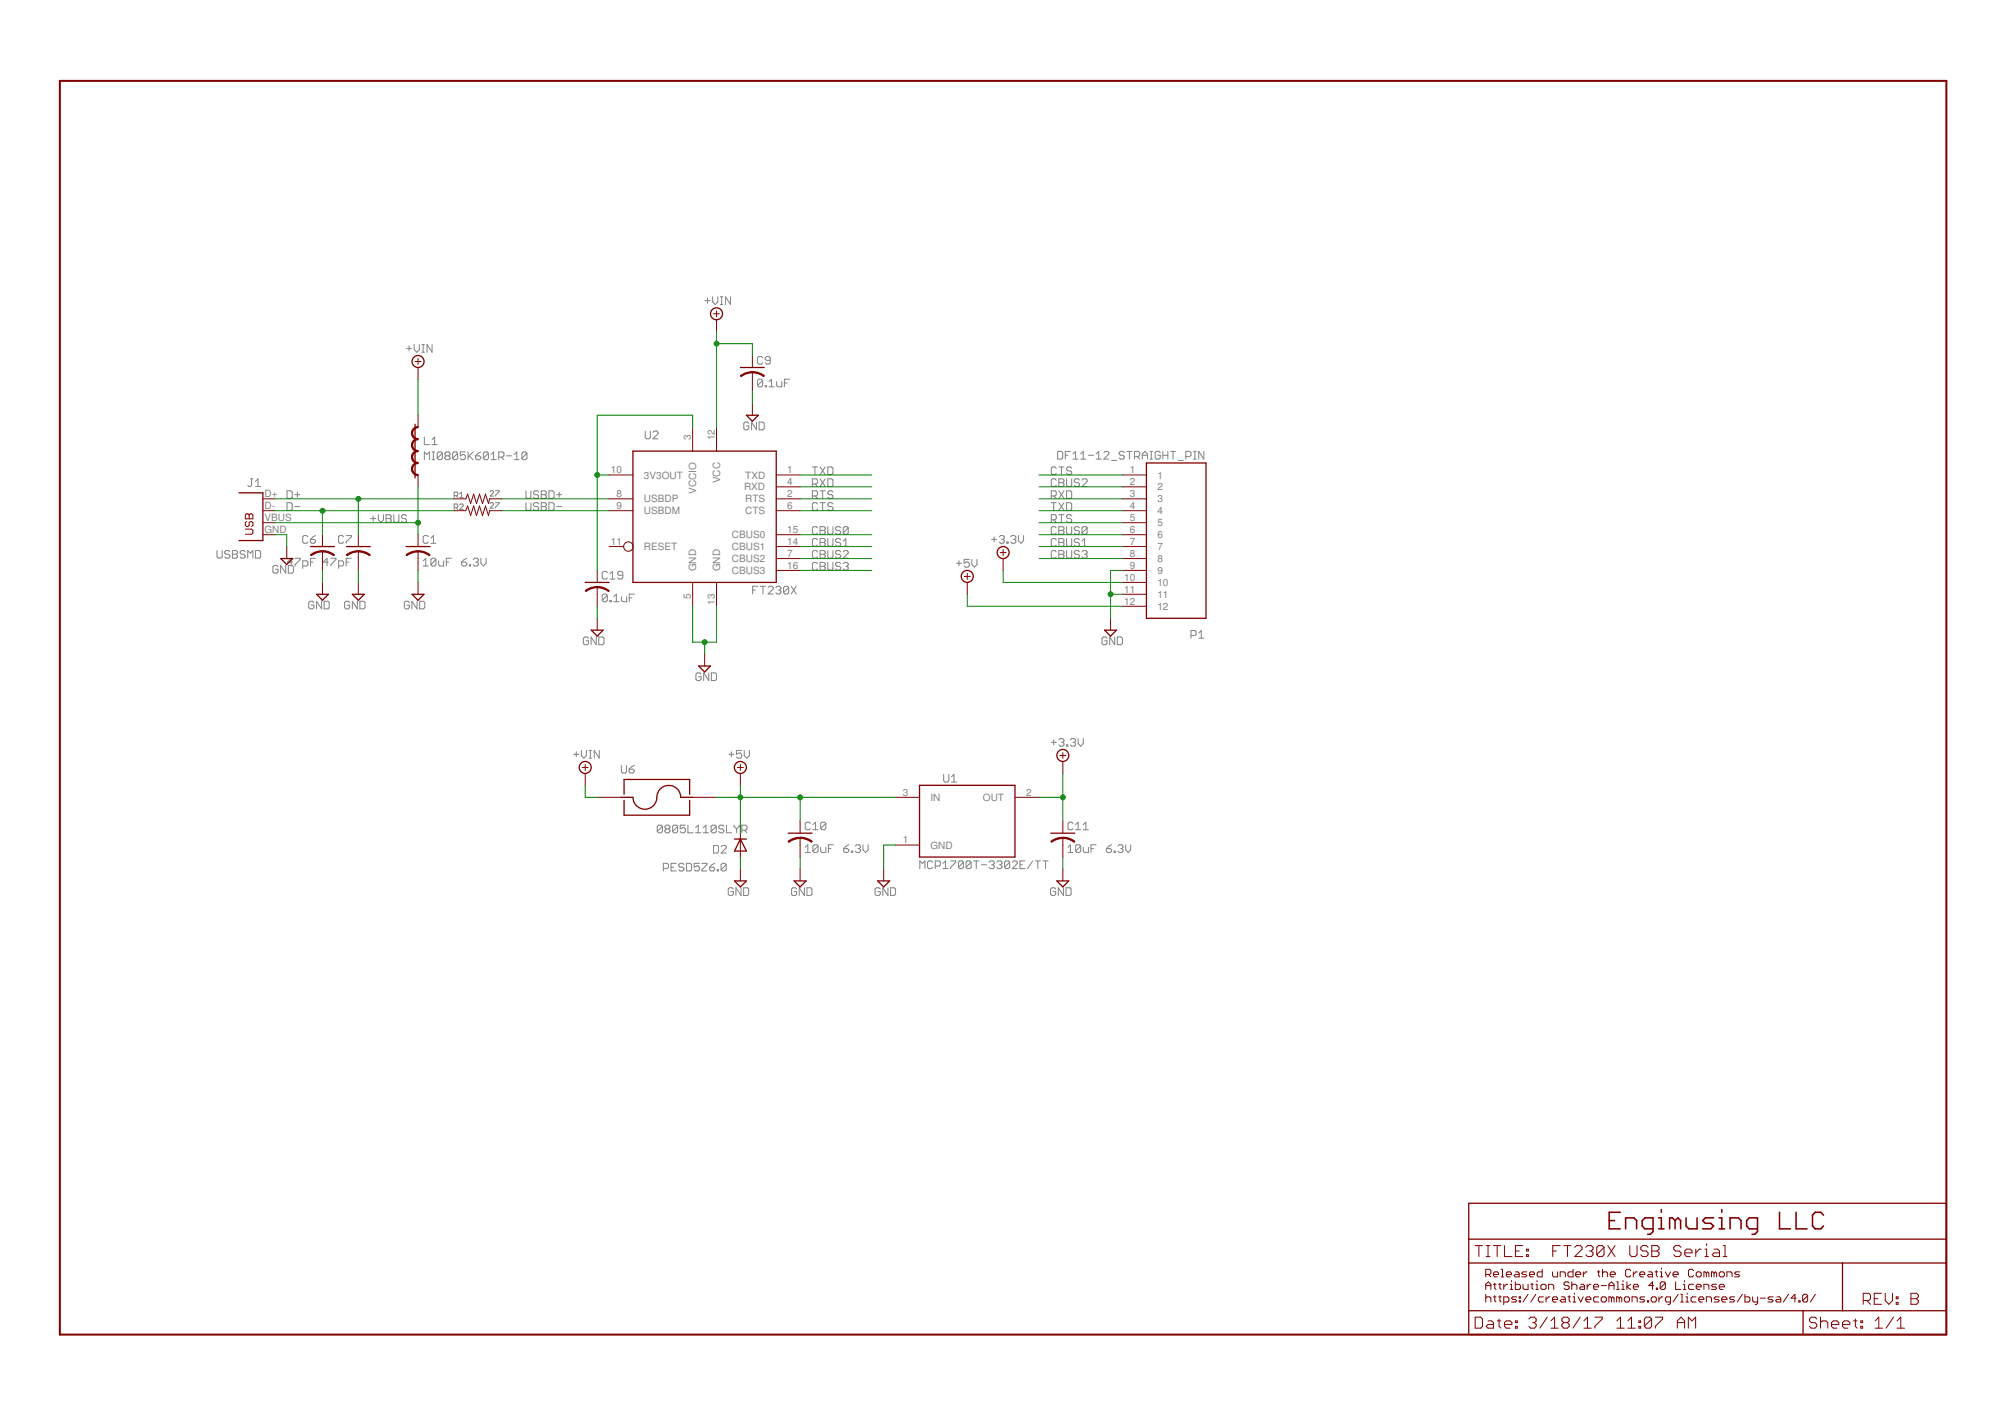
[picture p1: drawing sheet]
<svg xmlns="http://www.w3.org/2000/svg" width="297mm" height="210mm" viewBox="0 0 297 210" stroke-linecap="round" stroke-linejoin="round" font-family="sans-serif">
<defs><g id="words">
<g font-size="1.5" fill="#808080">
<text x="102.4" y="65.2" transform="rotate(-90 102.4 65.2)">3</text>
<text x="105.9" y="65.2" transform="rotate(-90 105.9 65.2)">12</text>
<text x="90.5" y="70.1">10</text>
<text x="95.4" y="70.9">3V3OUT</text>
<text x="106.7" y="71.6" transform="rotate(-90 106.7 71.6)">VCC</text>
<text x="110.4" y="70.9">TXD</text>
<text x="116.6" y="71.9">4</text>
<text x="116.6" y="70.1">1</text>
<text x="167.4" y="70.1">1</text>
<text x="167.4" y="71.9">2</text>
<text x="171.5" y="70.9">1</text>
<text x="39.2" y="73.6">D+</text>
<text x="39.2" y="75.4">D-</text>
<text x="39.2" y="77.2">VBUS</text>
<text x="91.3" y="75.4">9</text>
<text x="91.3" y="73.6">8</text>
<text x="95.4" y="76.2">USBDM</text>
<text x="95.4" y="74.4">USBDP</text>
<text x="103.1" y="73.1" transform="rotate(-90 103.1 73.1)">VCCIO</text>
<text x="110.2" y="72.7">RXD</text>
<text x="110.4" y="76.2">CTS</text>
<text x="110.4" y="74.4">RTS</text>
<text x="116.6" y="75.4">6</text>
<text x="116.6" y="73.6">2</text>
<text x="167.4" y="73.6">3</text>
<text x="167.4" y="75.4">4</text>
<text x="167.4" y="77.2">5</text>
<text x="171.5" y="72.7">2</text>
<text x="171.5" y="74.4">3</text>
<text x="171.5" y="76.2">4</text>
<text x="171.5" y="78">5</text>
<text x="39.2" y="78.9">GND</text>
<text x="90.5" y="80.7">11</text>
<text x="95.4" y="81.5">RESET</text>
<text x="108.4" y="79.7">CBUS0</text>
<text x="108.4" y="81.5">CBUS1</text>
<text x="108.4" y="83.3">CBUS2</text>
<text x="116.6" y="78.9">15</text>
<text x="116.6" y="80.7">14</text>
<text x="116.6" y="82.5">7</text>
<text x="167.4" y="78.9">6</text>
<text x="167.4" y="80.7">7</text>
<text x="167.4" y="82.5">8</text>
<text x="171.5" y="79.7">6</text>
<text x="171.5" y="81.5">7</text>
<text x="171.5" y="83.3">8</text>
<text x="102.4" y="88.7" transform="rotate(-90 102.4 88.7)">5</text>
<text x="103.1" y="84.6" transform="rotate(-90 103.1 84.6)">GND</text>
<text x="105.9" y="89.6" transform="rotate(-90 105.9 89.6)">13</text>
<text x="106.7" y="84.6" transform="rotate(-90 106.7 84.6)">GND</text>
<text x="108.4" y="85">CBUS3</text>
<text x="116.6" y="84.3">16</text>
<text x="166.6" y="86">10</text>
<text x="166.6" y="87.8">11</text>
<text x="166.6" y="89.6">12</text>
<text x="167.4" y="84.3">9</text>
<text x="171.5" y="85">9</text>
<text x="171.5" y="86.8">10</text>
<text x="171.5" y="88.6">11</text>
<text x="171.5" y="90.3">12</text>
<text x="133.8" y="117.9">3</text>
<text x="137.9" y="118.6">IN</text>
<text x="145.6" y="118.6">OUT</text>
<text x="152" y="117.9">2</text>
<text x="133.8" y="124.9">1</text>
<text x="137.9" y="125.7">GND</text>
</g>
</g></defs>
<g fill="none" stroke="#808080" stroke-width=".15">
<path d="M60.2 51.6h.8M60.6 51.2v.8M61.4 51v.8l.3 .4 .4-.4v-.8M62.5 52.2h.4M62.5 51h.4M62.7 51v1.2M64 51v1.2l-.7-1.2v1.2M104.4 44.5h.8M104.8 44.2v.7M105.6 44v.7l.4 .4 .3-.4v-.7M106.7 45.1h.4M106.7 44h.4"/>
<path d="M106.9 44v1.1M108.2 44v1.1l-.7-1.1v1.1M113 53l-.2-.2h-.4l-.2 .2v.7l.2 .2h.4l.2-.2M113 56.4l-.2-.2h-.4l-.2 .2v.7M113 56.4v.7l-.2 .2h-.4l-.2-.2M113 56.4l-.8 .7M113.4 57.1h.2v.2h-.2zM113.9 57.3h.8M113.9 56.5l.4-.3v1.1M114.1 53.4h-.5l-.2-.2v-.2l.2-.2h.3l.2 .2v.7l-.2 .2h-.3l-.2-.2M115.1 56.5v.6l.2 .2h.5v-.8M116.2 56.7h.4"/>
<path d="M117 56.2h-.8v1.1M37.1 70.9h.4M37.3 70.9v1l-.2 .2h-.2l-.2-.2M37.8 72.1h.8M37.8 71.3l.4-.4v1.2M42.5 72.7h.6l.2 .2v.8l-.2 .1h-.6zM42.5 74.5h.6l.2 .2v.7l-.2 .2h-.6zM43.7 75h.7M43.7 73.3h.7M44 72.9v.8M45.6 79.5l-.2-.2h-.4l-.1 .2v.8l.1 .2h.4l.2-.2M46 79.9h.5l.2 .2v.2l-.2 .2h-.3l-.2-.2z"/>
<path d="M46.7 79.3l-.7 .6M50.9 79.5l-.2-.2h-.4l-.1 .2v.8l.1 .2h.4l.2-.2M51.3 79.3h.7v.2l-.7 .8v.2M54.9 76.8h.8M55.3 76.4v.8M56 76.2v.8l.4 .4 .4-.4v-.8M57.2 76.2h.6l.2 .2v.2l-.2 .2 .2 .2v.2l-.2 .2h-.6zM57.2 76.8h.6M58.3 76.2v1l.2 .2h.4l.2-.2v-1M60.2 76.4l-.2-.2h-.3l-.2 .2v.2l.2 .2h.3l.2 .2v.2l-.2 .2h-.3l-.2-.2M62.9 64.7v1.2h.7M62.9 68.1v-1.1l.3 .3 .4-.3v1.1"/>
<path d="M63.5 79.5l-.2-.2h-.4l-.2 .2v.8l.2 .2h.4l.2-.2M63.8 79.7l.4-.4v1.2M64 68.1h.4M64 67h.4M64 65.9h.8M64 65.1l.4-.4v1.2M64.2 67v1.1M65.5 67.1v.8l-.2 .2h-.3l-.2-.2M65.5 67.1l-.2-.1h-.3l-.2 .1v.8M65.5 67.1l-.7 .8M66.1 67.5l-.2 .2v.2l.2 .2h.4l.2-.2v-.2l-.2-.2M66.1 67.5l-.2-.2v-.2l.2-.1h.4l.2 .1v.2l-.2 .2"/>
<path d="M66.1 67.5h.4M67.3 73.4h.4l.1-.1v-.3l-.1-.1h-.4v.8M67.3 75.2h.4l.1-.1v-.3l-.1-.1h-.4v.8M67.5 73.4l.3 .3M67.5 75.2l.3 .3M67.8 67.1v.8l-.2 .2h-.4l-.1-.2M67.8 67.1l-.2-.1h-.4l-.1 .1v.8M67.8 67.1l-.7 .8M68.1 73.2l.3-.3v.8M68.1 73.7h.5M68.1 74.8l.1-.1h.3l.1 .1v.1l-.5 .6h.5M68.9 67h-.7v.5l.5-.2 .2 .2v.4l-.2 .2h-.3l-.2-.2"/>
<path d="M69.3 67v1.1M69.5 67.5l.6 .6M70.1 67l-.8 .7M70.5 67.5h.5l.2 .2v.2l-.2 .2h-.3l-.2-.2zM71.2 67l-.4 .1-.3 .4M72.4 67.1v.8l-.2 .2h-.4l-.2-.2M72.4 67.1l-.2-.1h-.4l-.2 .1v.8M72.4 67.1l-.8 .8M72.6 72.8l.1-.1h.3l.1 .1v.2l-.5 .5h.5M72.6 74.6l.1-.1h.3l.1 .1v.1l-.5 .6h.5M72.7 67.3l.4-.3v1.1M72.7 68.1h.8"/>
<path d="M73.4 72.7h.5v.1l-.5 .6v.1M73.4 74.5h.5v.1l-.5 .5v.2M73.9 67.7h.6l.2-.2v-.4l-.2-.1h-.6v1.1M74.3 67.7l.4 .4M75 67.5h.8M76.2 68.1h.7M76.2 67.3l.4-.3v1.1M77.9 72.7v1l.2 .1h.4l.2-.1v-1M77.9 74.5v.9l.2 .2h.4l.2-.2v-.9M78.1 67.1v.8l-.2 .2h-.4l-.2-.2M78.1 67.1l-.2-.1h-.4l-.2 .1v.8M78.1 67.1l-.8 .8"/>
<path d="M79.8 72.9l-.2-.2h-.4l-.2 .2v.2l.2 .2h.4l.2 .2v.2l-.2 .1h-.4l-.2-.1M79.8 74.7l-.2-.2h-.4l-.2 .2v.1l.2 .2h.4l.2 .2v.2l-.2 .2h-.4l-.2-.2M80.2 72.7h.6l.1 .2v.2l-.1 .2 .1 .2v.2l-.1 .1h-.6zM80.2 74.5h.6l.1 .2v.1l-.1 .2 .1 .2v.2l-.1 .2h-.6zM80.2 75h.6M80.2 73.3h.6M81.3 72.7h.6l.2 .2v.8l-.2 .1h-.6zM81.3 74.5h.6l.2 .2v.7l-.2 .2h-.6zM82.5 75h.7M82.5 73.3h.7M82.8 72.9v.8M95.6 63.9v.9l.2 .2h.4l.2-.2v-.9"/>
<path d="M96.7 64.1l.2-.2h.4l.2 .2v.1l-.8 .8h.8M110.9 62.7l-.2-.2h-.3l-.2 .2v.8l.2 .2h.3l.2-.2v-.4h-.3M112.1 62.5v1.2l-.8-1.2v1.2M112.5 62.5h.5l.2 .2v.8l-.2 .2h-.5zM120.4 73.5h.5l.2-.2v-.4l-.2-.2h-.5v1.1M120.4 71.7h.5l.2-.2v-.4l-.2-.2h-.5v1.2M120.4 69.2h.7M120.7 69.2v1.1M120.7 71.7l.4 .4M120.7 73.5l.4 .3M121.1 74.7l-.2-.2h-.4l-.1 .2v.7l.1 .2h.4l.2-.2M121.1 78.2l-.2-.2h-.4l-.1 .2v.8l.1 .1h.4l.2-.1"/>
<path d="M121.1 80l-.2-.2h-.4l-.1 .2v.7l.1 .2h.4l.2-.2M121.5 72.7h.8M121.5 74.5h.8M121.5 69.2l.8 1.1M121.5 70.9l.8 1.2M121.5 78h.6l.2 .2v.2l-.2 .2 .2 .2v.2l-.2 .1h-.6zM121.5 79.8h.6l.2 .2v.2l-.2 .1 .2 .2v.2l-.2 .2h-.6zM121.5 78.6h.6M121.9 72.7v1.1M121.9 74.5v1.1M122.3 69.2l-.8 1.1M122.3 70.9l-.8 1.2"/>
<path d="M122.6 70.9h.6l.2 .2v.8l-.2 .2h-.6zM122.6 69.2h.6l.2 .2v.7l-.2 .2h-.6zM122.6 78v1l.2 .1h.4l.2-.1v-1M122.6 79.8v.9l.2 .2h.4l.2-.2v-.9M123.4 72.9l-.2-.2h-.4l-.2 .2v.2l.2 .2h.4l.2 .2v.2l-.2 .1h-.4l-.2-.1M123.4 74.7l-.2-.2h-.4l-.2 .2v.1l.2 .2h.4l.2 .2v.2l-.2 .2h-.4l-.2-.2M124.5 78.2l-.1-.2h-.4l-.2 .2v.2l.2 .2h.4l.1 .2v.2l-.1 .1h-.4l-.2-.1M124.5 80l-.1-.2h-.4l-.2 .2v.2l.2 .1h.4l.1 .2v.2l-.1 .2h-.4l-.2-.2M125.7 78.2v.8l-.2 .1h-.4l-.2-.1M125.7 78.2l-.2-.2h-.4l-.2 .2v.8M125.7 78.2l-.8 .8M146.9 79.9h.7"/>
<path d="M147.3 79.5v.8M148 79.5l.2-.2h.4l.2 .2v.2l-.2 .2M148.4 79.9h.2M148.6 79.9l.2 .2v.2l-.2 .2h-.4l-.2-.2M149.7 79.5l.2-.2h.4l.2 .2v.2l-.2 .2M150.1 79.9h.2M150.3 79.9l.2 .2v.2l-.2 .2h-.4l-.2-.2M150.9 79.3v.8l.4 .4 .3-.4v-.8M155.7 73.5h.6l.2-.2v-.4l-.2-.2h-.6v1.1M155.7 74.5h.8M155.7 77h.6l.2-.2v-.4l-.2-.2h-.6v1.2M156.1 74.5v1.1"/>
<path d="M156.1 73.5l.4 .3M156.1 77l.4 .4M156.5 71.1l-.2-.2h-.4l-.2 .2v.8l.2 .2h.4l.2-.2M156.5 69.4l-.2-.2h-.4l-.2 .2v.7l.2 .2h.4l.2-.2M156.5 78.2l-.2-.2h-.4l-.2 .2v.8l.2 .1h.4l.2-.1M156.5 80l-.2-.2h-.4l-.2 .2v.7l.2 .2h.4l.2-.2M156.7 66.9h.5l.2 .2v.7l-.2 .2h-.5zM156.9 70.9h.5l.2 .2v.2l-.2 .2 .2 .2v.2l-.2 .2h-.5zM156.9 78h.5l.2 .2v.2l-.2 .2 .2 .2v.2l-.2 .1h-.5zM156.9 79.8h.5l.2 .2v.2l-.2 .1 .2 .2v.2l-.2 .2h-.5zM156.9 76.2h.7M156.9 69.2h.7"/>
<path d="M156.9 74.5l.7 1.1M156.9 72.7l.7 1.1M156.9 71.5h.5M156.9 78.6h.5M157.2 69.2v1.1M157.2 76.2v1.2M157.6 74.5l-.7 1.1M157.6 72.7l-.7 1.1M157.8 67.4h.4M158 72.7h.6l.2 .2v.8l-.2 .1h-.6zM158 74.5h.6l.2 .2v.7l-.2 .2h-.6zM158 70.9v1l.2 .2h.4l.2-.2v-1"/>
<path d="M158 78v1l.2 .1h.4l.2-.1v-1M158 79.8v.9l.2 .2h.4l.2-.2v-.9M158.6 66.9h-.8v1.1M158.8 69.4l-.2-.2h-.4l-.2 .2v.2l.2 .1h.4l.2 .2v.2l-.2 .2h-.4l-.2-.2M158.8 76.4l-.2-.2h-.4l-.2 .2v.2l.2 .2h.4l.2 .2v.2l-.2 .2h-.4l-.2-.2M159 67.2l.3-.3v1.1M159 68h.7M159.9 71.1l-.2-.2h-.4l-.1 .2v.2l.1 .2h.4l.2 .2v.2l-.2 .2h-.4l-.1-.2M159.9 78.2l-.2-.2h-.4l-.1 .2v.2l.1 .2h.4l.2 .2v.2l-.2 .1h-.4l-.1-.1M159.9 80l-.2-.2h-.4l-.1 .2v.2l.1 .1h.4l.2 .2v.2l-.2 .2h-.4l-.1-.2M160.1 67.2l.4-.3v1.1M160.1 68h.8"/>
<path d="M160.3 71.1l.2-.2h.4l.2 .2v.2l-.8 .8h.8M161.1 78.2v.8l-.2 .1h-.4l-.2-.1M161.1 78.2l-.2-.2h-.4l-.2 .2v.8M161.1 78.2l-.8 .8M161.2 67.4h.8M162.4 68h.8M162.4 67.2l.4-.3v1.1M163.5 67.1l.2-.2h.4l.2 .2v.1l-.8 .8h.8M164.7 68.2h.7M166.6 67.1l-.2-.2h-.4l-.2 .2v.1l.2 .2h.4l.2 .2v.2l-.2 .2h-.4l-.2-.2M166.9 66.9h.8M167.3 66.9v1.1"/>
<path d="M168.1 67.6h.6l.1-.2v-.3l-.1-.2h-.6v1.1M168.5 67.6l.3 .4M169.2 67.4h.8M169.2 68v-.8l.4-.3 .4 .3v.8M170.4 68h.4M170.4 66.9h.4M170.6 66.9v1.1M171.9 67.1l-.2-.2h-.4l-.2 .2v.7l.2 .2h.4l.2-.2v-.4h-.4M172.3 67.4h.7M172.3 66.9v1.1M173 66.9v1.1M173.4 66.9h.8"/>
<path d="M173.8 66.9v1.1M174.5 68.2h.8M175.7 67.6h.6l.1-.2v-.3l-.1-.2h-.6v1.1M176.8 68h.4M176.8 66.9h.4M177 66.9v1.1M178.4 66.9v1.1l-.8-1.1v1.1M32.2 81.6v.9l.1 .2h.4l.2-.2v-.9M34.1 81.7l-.2-.1h-.4l-.2 .1v.2l.2 .2h.4l.2 .2v.2l-.2 .2h-.4l-.2-.2M34.4 81.6h.6l.2 .1v.2l-.2 .2 .2 .2v.2l-.2 .2h-.6zM34.4 82.1h.6M36.3 81.7l-.2-.1h-.3l-.2 .1v.2l.2 .2h.3l.2 .2v.2l-.2 .2h-.3l-.2-.2"/>
<path d="M36.7 82.7v-1.1l.4 .3 .4-.3v1.1M37.8 81.6h.6l.2 .1v.8l-.2 .2h-.6zM41.2 83.9l-.2-.1h-.4l-.2 .1v.8l.2 .2h.4l.2-.2v-.4h-.4M42.3 83.8v1.1l-.7-1.1v1.1M42.7 83.8h.6l.2 .1v.8l-.2 .2h-.6zM43.3 83.3h-.7l.5-.6v1.1M43.7 82.7h.8v.2l-.8 .8v.1M44.9 83.8h.5l.2-.1v-.4l-.2-.2h-.5v1.1M46 83.3h.4M46.5 89.3l-.2-.2h-.4l-.2 .2v.7l.2 .2h.4l.2-.2v-.4h-.4M46.7 82.7h-.7v1.1M47.6 89.1v1.1l-.7-1.1v1.1"/>
<path d="M48 89.1h.6l.2 .2v.7l-.2 .2h-.6zM48.6 83.3h-.7l.6-.6v1.1M49 82.7h.8v.2l-.8 .8v.1M50.2 83.8h.5l.2-.1v-.4l-.2-.2h-.5v1.1M51.3 83.3h.4M51.8 89.3l-.2-.2h-.4l-.1 .2v.7l.1 .2h.4l.2-.2v-.4h-.4M52 82.7h-.7v1.1M52.9 89.1v1.1l-.7-1.1v1.1M53.3 89.1h.6l.2 .2v.7l-.2 .2h-.6zM60.6 89.3l-.1-.2h-.4l-.2 .2v.7l.2 .2h.4l.1-.2v-.4h-.3M61.8 89.1v1.1l-.8-1.1v1.1M62.2 89.1h.5l.2 .2v.7l-.2 .2h-.5z"/>
<path d="M62.7 83.8h.8M62.7 83.1l.4-.4v1.1M63.8 80.5h.8M64.6 82.9l-.2-.2h-.4l-.2 .2v.8M64.6 82.9v.8l-.2 .1h-.4l-.2-.1M64.6 82.9l-.8 .8M65 83.1v.6l.2 .1h.5v-.7M66.1 83.3h.4M66.9 82.7h-.8v1.1M68.4 83.3h.6l.2 .2v.2l-.2 .1h-.4l-.2-.1zM69.2 82.7l-.4 .2-.4 .4M69.5 83.7h.2v.1h-.2z"/>
<path d="M70.1 82.9l.2-.2h.4l.2 .2v.2l-.2 .2M70.5 83.3h.2M70.7 83.3l.2 .2v.2l-.2 .1h-.4l-.2-.1M71.2 82.7v.8l.4 .3 .4-.3v-.8M87.2 94.6l-.2-.2h-.4l-.2 .2v.7l.2 .2h.4l.2-.2v-.4h-.4M88.3 94.4v1.1l-.7-1.1v1.1M88.7 94.4h.6l.2 .2v.7l-.2 .2h-.6zM90 88.2l-.2-.2h-.4l-.2 .2v.7M90 84.8l-.2-.2h-.4l-.2 .2v.8l.2 .2h.4l.2-.2M90 88.2v.7l-.2 .2h-.4l-.2-.2M90 88.2l-.8 .7M90.4 88.9h.2v.2h-.2z"/>
<path d="M90.4 85.8h.7M90.4 85l.3-.4v1.2M90.9 89.1h.8M90.9 88.4l.4-.4v1.1M92.1 88.4v.5l.2 .2h.5v-.7M92.3 85.2h-.6l-.2-.2v-.2l.2-.2h.4l.2 .2v.8l-.2 .2h-.4l-.2-.2M93.2 88.6h.4M94 88h-.8v1.1M103.9 99.9l-.2-.2h-.4l-.2 .2v.7l.2 .2h.4l.2-.2v-.4h-.4M105 99.7v1.1l-.8-1.1v1.1M105.4 99.7h.6l.2 .2v.7l-.2 .2h-.6zM111.5 87.4h.4"/>
<path d="M112.3 86.8h-.8v1.2M112.6 86.8h.8M113 86.8v1.2M113.8 87l.2-.2h.4l.2 .2v.2l-.8 .8h.8M114.9 87l.2-.2h.4l.2 .2v.2l-.2 .2M115.3 87.4h.2M115.5 87.4l.2 .2v.2l-.2 .2h-.4l-.2-.2M116.8 87l-.2-.2h-.3l-.2 .2v.8M116.8 87v.8l-.2 .2h-.3l-.2-.2M116.8 87l-.7 .8M117.2 86.8l.8 1.2M118 86.8l-.8 1.2"/>
<path d="M121.1 81.7l-.2-.1h-.4l-.1 .1v.8l.1 .2h.4l.2-.2M121.1 83.5l-.2-.2h-.4l-.1 .2v.8l.1 .2h.4l.2-.2M121.5 81.6h.6l.2 .1v.2l-.2 .2 .2 .2v.2l-.2 .2h-.6zM121.5 82.1h.6M121.5 83.3h.6l.2 .2v.2l-.2 .2 .2 .2v.2l-.2 .2h-.6zM121.5 83.9h.6M121.5 80.3h.6M122.6 81.6v.9l.2 .2h.4l.2-.2v-.9M122.6 83.3v1l.2 .2h.4l.2-.2v-1M124.5 81.7l-.1-.1h-.4l-.2 .1v.2l.2 .2h.4l.1 .2v.2l-.1 .2h-.4l-.2-.2M124.5 83.5l-.1-.2h-.4l-.2 .2v.2l.2 .2h.4l.1 .2v.2l-.1 .2h-.4l-.2-.2M124.9 81.7l.2-.1h.4l.2 .1v.2l-.8 .8h.8"/>
<path d="M124.9 83.5l.2-.2h.4l.2 .2v.2l-.2 .2M124.9 80.9h.8M124.9 80.2l.4-.4v1.1M125.3 83.9h.2M125.5 83.9l.2 .2v.2l-.2 .2h-.4l-.2-.2M141.7 83.4h.8M142.1 83.1v.7M143.6 82.9h-.8v.5l.4-.2h.2l.2 .2v.4l-.2 .2h-.4l-.2-.2M144 82.9v.7l.4 .4 .3-.4v-.7M149.2 80.3h.2v.2h-.2zM156.5 81.7l-.2-.1h-.4l-.2 .1v.8l.2 .2h.4l.2-.2M156.9 81.6h.5l.2 .1v.2l-.2 .2 .2 .2v.2l-.2 .2h-.5z"/>
<path d="M156.9 82.1h.5M156.9 80.3h.5M158 81.6v.9l.2 .2h.4l.2-.2v-.9M159.9 81.7l-.2-.1h-.4l-.1 .1v.2l.1 .2h.4l.2 .2v.2l-.2 .2h-.4l-.1-.2M160.3 81.7l.2-.1h.4l.2 .1v.2l-.2 .2M160.3 80.9h.8M160.3 80.2l.4-.4v1.1M160.7 82.1h.2M160.9 82.1l.2 .2v.2l-.2 .2h-.4l-.2-.2M164 94.6l-.2-.2h-.4l-.1 .2v.7l.1 .2h.4l.2-.2v-.4h-.4M165.1 94.4v1.1l-.7-1.1v1.1M165.5 94.4h.6l.2 .2v.7l-.2 .2h-.6z"/>
<path d="M176.4 94.1h.6l.2-.1v-.4l-.2-.2h-.6v1.1M177.6 93.8l.4-.4v1.1M177.6 94.5h.8M85 111.7h.7M85.4 111.4v.7M86.1 111.2v.7l.4 .4 .4-.4v-.7M87.3 112.3h.3M87.3 111.2h.3M87.5 111.2v1.1M88.8 111.2v1.1l-.8-1.1v1.1M92.1 113.4v.9l.1 .2h.4l.2-.2v-.9M93.2 113.9h.6l.2 .2v.2l-.2 .2h-.4l-.2-.2z"/>
<path d="M94 113.4l-.8 .5M108 111.7h.7M108.4 111.4v.7M109.9 111.2h-.8v.5l.4-.2h.2l.2 .2v.4l-.2 .2h-.4l-.2-.2M110.3 111.2v.7l.3 .4 .4-.4v-.7M139.8 114.7v1l.2 .1h.4l.2-.1v-1M140.9 115.8h.8M140.9 115.1l.4-.4v1.1M155.7 110h.8M156.1 109.6v.7M156.9 109.6l.2-.2h.3l.2 .2v.2l-.2 .2M157.2 110h.2"/>
<path d="M157.4 110l.2 .2v.1l-.2 .2h-.3l-.2-.2M158 110.3h.2v.2h-.2zM158.6 109.6l.2-.2h.4l.1 .2v.2l-.1 .2M159 110h.2M159.2 110l.1 .2v.1l-.1 .2h-.4l-.2-.2M159.7 109.4v.8l.4 .3 .4-.3v-.8M98.1 122.4l-.2-.2h-.3l-.2 .2v.8M98.1 122.4v.8l-.2 .2h-.3l-.2-.2M98.1 122.4l-.7 .8M98.3 128.7h.5l.2-.2v-.4l-.2-.2h-.5v1.1M98.7 122.8l-.2-.2v-.2l.2-.2h.4l.2 .2v.2l-.2 .2M98.7 122.8l-.2 .2v.2l.2 .2h.4l.2-.2v-.2l-.2-.2"/>
<path d="M98.7 122.8h.4M99.4 128.5h.4M100.2 127.9h-.8v1.1h.8M100.4 122.4l-.2-.2h-.4l-.1 .2v.8M100.4 122.4v.8l-.2 .2h-.4l-.1-.2M100.4 122.4l-.7 .8M101.3 128.1l-.2-.2h-.3l-.2 .2v.2l.2 .2h.3l.2 .2v.1l-.2 .2h-.3l-.2-.2M101.5 122.2h-.7v.6l.4-.2h.1l.2 .2v.4l-.2 .2h-.3l-.2-.2M101.7 127.9h.6l.2 .2v.7l-.2 .2h-.6zM101.9 122.2v1.2h.8M103.1 123.4h.7M103.1 122.6l.3-.4v1.2"/>
<path d="M103.6 127.9h-.8v.6l.4-.2h.2l.2 .2v.3l-.2 .2h-.4l-.2-.2M104 127.9h.7v.2l-.7 .7v.2h.7M104.2 123.4h.8M104.2 122.6l.4-.4v1.2M105.1 128.5h.6l.2 .2v.1l-.2 .2h-.4l-.2-.2zM105.7 125.2h.6l.1 .2v.8l-.1 .2h-.6zM105.9 127.9l-.4 .2-.4 .4M106.1 122.4l-.2-.2h-.4l-.2 .2v.8M106.1 122.4v.8l-.2 .2h-.4l-.2-.2M106.1 122.4l-.8 .8M106.3 128.8h.1v.2h-.1zM106.8 125.4l.2-.2h.4l.2 .2v.2l-.8 .8h.8"/>
<path d="M107.2 122.4l-.1-.2h-.4l-.2 .2v.2l.2 .2h.4l.1 .2v.2l-.1 .2h-.4l-.2-.2M107.6 128.1l-.2-.2h-.4l-.2 .2v.7M107.6 128.1v.7l-.2 .2h-.4l-.2-.2M107.6 128.1l-.8 .7M107.6 122.2v1.2h.8M108.6 131.7l-.1-.2h-.4l-.2 .2v.8l.2 .2h.4l.1-.2v-.4h-.3M108.8 122.2v.2l.3 .4M109.1 122.8v.6M109.5 122.2v.2l-.4 .4M109.8 131.5v1.2l-.8-1.2v1.2M109.9 123h.6l.2-.2v-.4l-.2-.2h-.6v1.2M110.2 131.5h.5l.2 .2v.8l-.2 .2h-.5z"/>
<path d="M110.3 123l.4 .4M118 131.7l-.2-.2h-.3l-.2 .2v.8l.2 .2h.3l.2-.2v-.4h-.4M119.2 131.5v1.2l-.8-1.2v1.2M119.3 125.5l.4-.4v1.2M119.3 126.3h.8M119.5 131.5h.6l.2 .2v.8l-.2 .2h-.6zM120.1 122l-.2-.2h-.4l-.2 .2v.7l.2 .2h.4l.2-.2M120.4 122.9h.8M120.4 122.2l.4-.4v1.1M121.2 125.3v.8l-.2 .2h-.4l-.2-.2M121.2 125.3l-.2-.2h-.4l-.2 .2v.8M121.2 125.3l-.8 .8"/>
<path d="M121.6 125.5v.6l.2 .2h.5v-.8M122.3 122l-.1-.2h-.4l-.2 .2v.7M122.3 122v.7l-.1 .2h-.4l-.2-.2M122.3 122l-.7 .7M122.7 125.7h.4M123.5 125.1h-.8v1.2M125 125.7h.6l.2 .2v.2l-.2 .2h-.4l-.2-.2zM125.8 125.1l-.4 .2-.4 .4M126.1 126.1h.2v.2h-.2zM126.7 125.3l.2-.2h.4l.2 .2v.2l-.2 .2M127.1 125.7h.2M127.3 125.7l.2 .2v.2l-.2 .2h-.4l-.2-.2"/>
<path d="M127.8 125.1v.8l.4 .4 .4-.4v-.8M130.4 131.7l-.2-.2h-.4l-.2 .2v.8l.2 .2h.4l.2-.2v-.4h-.4M131.6 131.5v1.2l-.8-1.2v1.2M131.9 131.5h.6l.2 .2v.8l-.2 .2h-.6zM136.3 128.7v-1.2l.4 .4 .3-.4v1.2M138.2 127.7l-.2-.2h-.4l-.2 .2v.8l.2 .2h.4l.2-.2M138.6 128.3h.5l.2-.2v-.4l-.2-.2h-.5v1.2M139.7 128.7h.8M139.7 127.9l.4-.4v1.2M140.8 127.5h.8v.2l-.8 .8v.2M142.7 127.7v.8l-.2 .2h-.3l-.2-.2M142.7 127.7l-.2-.2h-.3l-.2 .2v.8"/>
<path d="M142.7 127.7l-.7 .8M143.9 127.7v.8l-.2 .2h-.4l-.2-.2M143.9 127.7l-.2-.2h-.4l-.2 .2v.8M143.9 127.7l-.8 .8M144.3 127.5h.7M144.6 127.5v1.2M145.4 128.1h.8M146.5 127.7l.2-.2h.4l.2 .2v.2l-.2 .2M146.9 128.1h.2M147.1 128.1l.2 .2v.2l-.2 .2h-.4l-.2-.2M147.7 127.7l.2-.2h.4l.1 .2v.2l-.1 .2M148.1 128.1h.2"/>
<path d="M148.3 128.1l.1 .2v.2l-.1 .2h-.4l-.2-.2M149.6 127.7v.8l-.2 .2h-.4l-.2-.2M149.6 127.7l-.2-.2h-.4l-.2 .2v.8M149.6 127.7l-.8 .8M150 127.7l.2-.2h.3l.2 .2v.2l-.7 .8h.7M151.1 128.1h.4M151.8 127.5h-.7v1.2h.7M153 127.5l-.8 1.2M153.4 127.5h.7M153.8 127.5v1.2M154.5 127.5h.8M154.9 127.5v1.2"/>
<path d="M156.4 131.7l-.2-.2h-.4l-.2 .2v.8l.2 .2h.4l.2-.2v-.4h-.4M157.5 131.5v1.2l-.7-1.2v1.2M157.9 131.5h.6l.2 .2v.8l-.2 .2h-.6zM158.2 126.3h.8M158.2 125.5l.4-.4v1.2M159 122l-.2-.2h-.4l-.2 .2v.7l.2 .2h.4l.2-.2M159.3 122.2l.4-.4v1.1M159.3 122.9h.8M160.1 125.3v.8l-.2 .2h-.4l-.2-.2M160.1 125.3l-.2-.2h-.4l-.2 .2v.8M160.1 125.3l-.8 .8M160.5 125.5v.6l.2 .2h.5v-.8"/>
<path d="M160.5 122.9h.7M160.5 122.2l.4-.4v1.1M161.6 125.7h.4M162.4 125.1h-.8v1.2M163.9 125.7h.6l.2 .2v.2l-.2 .2h-.4l-.2-.2zM164.7 125.1l-.4 .2-.4 .4M165.1 126.1h.1v.2h-.1zM165.6 125.3l.2-.2h.4l.2 .2v.2l-.2 .2M166 125.7h.2M166.2 125.7l.2 .2v.2l-.2 .2h-.4l-.2-.2M166.8 125.1v.8l.3 .4 .4-.4v-.8"/>
</g>
<path d="M8.9 12h279.5v185.7h-279.5z" fill="none" stroke="#800000" stroke-width=".3"/>
<g fill="none" stroke="#800000" stroke-width=".19">
<path d="M109.7 54.4h3.5M35.4 73h3.5v7.1h-3.5M61.5 62.8v8M93.8 66.8h21.2v19.5h-21.2zM110.6 61.5h1.8l-.9 .9zM169.8 68.6h8.9v23h-8.9zM41.6 82.7h1.8l-.9 .9zM46 81h3.6M46.9 88h1.8l-.9 .9zM51.3 81h3.6M52.2 88h1.8l-.9 .9zM60.2 81h3.5"/>
<path d="M61 88h1.8l-.9 .9zM86.7 86.3h3.5M87.6 93.3h1.7l-.8 .9zM103.5 98.7h1.8l-.9 .8zM163.6 93.3h1.8l-.9 .9zM92 118.1h1.8a1.8 1.8 0 0 0 2 1.8 1.8 1.8 0 0 0 1.5-2.1 1.76 1.76 0 0 1 2-1.4 1.76 1.76 0 0 1 1.5 1.7h1.8M92.5 117.7v-2.2h9.7v2.2M92.5 118.6v2.2h9.7v-2.2M136.2 116.3h14.2v10.7h-14.2zM108.8 130.5h1.8l-.9 .9zM108.8 124.3h1.8M109.7 124.3l.9 1.8h-1.8z"/>
<path d="M116.8 123.4h3.5M117.6 130.5h1.8l-.9 .9zM130 130.5h1.8l-.9 .9zM155.7 123.4h3.5M156.6 130.5h1.7l-.8 .9zM217.6 178.2h70.8v19.5h-70.8zM217.6 187.1h70.8M217.6 194.2h70.8M217.6 183.6h70.8M267.1 194.2v3.5M273 187.1v7.1"/>
<circle cx="61.9" cy="53.6" r=".89"/>
<circle cx="106.2" cy="46.5" r=".89"/>
<circle cx="143.3" cy="85.4" r=".89"/>
<circle cx="148.6" cy="81.9" r=".89"/>
<circle cx="86.7" cy="113.7" r=".89"/>
<circle cx="109.7" cy="113.7" r=".89"/>
<circle cx="157.5" cy="111.9" r=".89"/>
</g>
<g fill="none" stroke="#800000" stroke-width=".15">
<path d="M61.5 53.6h.9M61.9 53.1v.9M61.9 54.4v1.8M105.7 46.5h.9M106.2 46v.9M106.2 47.4v1.7M111.5 52.7v1.7M111.5 55.1v2.9M111.5 59.7v1.8M36.3 78.4h1l.2 .2v.4l-.2 .1h-1M36.3 76.3l.2-.2h.2l.2 .2 .2-.2h.2l.2 .2v.6h-1.2zM36.5 77.3l-.2 .1v.4l.2 .2h.2l.2-.2v-.4l.2-.1h.2l.2 .1v.4l-.2 .2"/>
<path d="M36.9 76.3v.6M38.9 73.9h1.8M38.9 75.6h1.8M38.9 79.2h1.8M38.9 77.4h1.8M47.8 79.2v1.8M53.1 79.2v1.8M61.9 61.5v1.8M61.9 70.4v1.7M61.9 79.2v1.8M67.2 73.9h1.8l.3-.7 .4 1.4 .5-1.4 .4 1.4 .4-1.4 .5 1.4 .4-1.4 .5 1.4 .1-.7h1.8M67.2 75.6h1.8l.3-.6 .4 1.4 .5-1.4 .4 1.4 .4-1.4 .5 1.4 .4-1.4 .5 1.4 .1-.8h1.8"/>
<path d="M90.2 73.9h3.6M90.2 75.6h3.6M90.2 70.4h3.6M102.6 63.3v3.5M106.2 63.3v3.5M115 73.9h3.5M115 75.6h3.5M115 79.2h3.5M115 70.4h3.5M115 72.1h3.5M166.3 73.9h3.5M166.3 75.6h3.5"/>
<path d="M166.3 79.2h3.5M166.3 77.4h3.5M166.3 70.4h3.5M166.3 72.1h3.5M42.5 81v1.7M47.8 81.7v2.8M47.8 86.3v1.7M53.1 81.7v2.8M53.1 86.3v1.7M61.9 81.7v2.8M61.9 86.3v1.7M88.5 84.5v1.8"/>
<path d="M88.5 87v2.8M88.5 91.6v1.7M90.2 81h2.2M102.6 86.3v3.5M104.4 96.9v1.8M106.2 86.3v3.5M115 81h3.5M115 82.7h3.5M115 84.5h3.5M142.9 85.4h.8M143.3 84.9v.9M143.3 86.3v1.7"/>
<path d="M148.2 81.9h.9M148.6 81.4v.9M148.6 82.7v1.8M164.5 91.6v1.7M166.3 81h3.5M166.3 82.7h3.5M166.3 84.5h3.5M166.3 86.3h3.5M166.3 88h3.5M166.3 89.8h3.5M86.3 113.7h.8M86.7 113.2v.9"/>
<path d="M86.7 114.6v1.7M88.5 118.1h3.5M102.6 118.1h3.6M109.2 113.7h.9M109.7 113.2v.9M109.7 114.6v1.7M132.7 118.1h3.5M150.4 118.1h3.5M157 111.9h.9M157.5 111.5v.9M157.5 112.8v1.8M109.7 123.4v3.6"/>
<path d="M109.7 128.7v1.8M118.5 121.6v1.8M118.5 124.1v2.9M118.5 128.7v1.8M130.9 128.7v1.8M132.7 125.2h3.5M157.5 121.6v1.8M157.5 124.1v2.9M157.5 128.7v1.8M218.5 195.1h.9l.2 .3v1.1l-.2 .2h-.9zM218.5 184.5h1.1M219.1 184.5v1.6"/>
<path d="M220.1 192.3l.2-.2h.4l.2 .2v.6M220.1 188.8h.6l.2-.2v-.4l-.2-.2h-.6v1.1M220.1 191v-.8l.4-.3 .4 .3v.8M220.1 191.7v1.2M220.1 190.4h.8M220.2 184.5h.5M220.2 186.1h.5M220.5 195.7h.5l.3 .2v.8h-.8l-.3-.2 .3-.3h.8M220.5 184.5v1.6M220.5 188.8l.4 .3M221.3 188.8h.7v-.2l-.2-.2h-.4l-.1 .2v.4l.1 .1h.4M221.3 192.1h.3"/>
<path d="M221.3 184.5h1.1M221.3 190.2h.3M221.4 190.1v.7l.2 .2M221.4 191.9v.8l.2 .2M221.8 195.7h.6M221.8 184.5v1.6M222 192.1h.4M222 190.2h.4M222.1 195.4v1.1l.3 .2M222.2 190.1v.7l.2 .2M222.2 191.9v.8l.2 .2M222.4 188h.2v1.1"/>
<path d="M222.4 189.1h.4M222.8 192.9h.6l.1-.2v-.4l-.1-.2h-.6v1.2M222.8 190.2v.8M222.9 196.2h1.1v-.3l-.3-.2h-.5l-.3 .2v.6l.3 .2h.5M222.9 184.5v1.6h1.1M223.2 188.8h.7v-.2l-.2-.2h-.3l-.2 .2v.4l.2 .1h.3M223.4 190.2h-.2l-.4 .4M223.7 190.2h.2v.8M223.7 191h.4M223.9 189.7v.2M224.5 188.4h.4l.2 .2v.5h-.6l-.2-.1 .2-.2h.6M224.5 189.9v1.1h.6l.2-.2v-.4l-.2-.2h-.6"/>
<path d="M224.5 196.5h.3v.2h-.3zM224.5 195.7h.3v.2h-.3zM224.5 185.3h.6M224.7 192.1h-.6l-.2 .2 .2 .2h.4l.2 .2-.2 .2h-.6M225.1 192.7h.2v.2h-.2zM225.1 192.1h.2v.2h-.2zM225.6 184.5h-1.1v1.6h1.1M225.6 190.2v.6l.2 .2h.6v-.8M226.1 185.9h.3v.2h-.3zM226.1 185h.3v.3h-.3zM226.2 188.4h-.6l-.2 .2 .2 .2h.4l.2 .2-.2 .1h-.6M226.4 191.7l-.8 1.2"/>
<path d="M226.5 195.4l.3-.3h.5l.3 .3v.3l-.3 .2M226.6 188.8h.7v-.2l-.2-.2h-.3l-.2 .2v.4l.2 .1h.3M226.8 190.2h.3M227 190.1v.7l.1 .2M227.1 195.9h.2M227.3 195.9l.3 .3v.3l-.3 .2h-.5l-.3-.2M227.5 191.7l-.7 1.2M227.5 190.2h.2v.8M227.5 191h.4M227.7 189.7v.2M228.5 188v1.1h-.6l-.2-.1v-.4l.2-.2h.6M228.5 190.2h.4l.1 .2v.4l-.1 .2h-.4l-.2-.2v-.4z"/>
<path d="M228.7 192.1h-.6l-.2 .2v.4l.2 .2h.6M229 192.1v.8M229.2 195.1l-1.1 1.6M229.4 191v-.8h.6l.2 .2v.6M229.6 192.1h-.2l-.4 .4M229.8 196.7h1M229.8 195.7l.5-.6v1.6M230 192.5h.8v-.2l-.2-.2h-.4l-.2 .2v.4l.2 .2h.4M230 188.4v.6l.2 .1h.6v-.7M230 185.3h.6M231.1 184.5h-1.1v1.6M231.1 189.1v-.7h.6l.2 .2v.5"/>
<path d="M231.3 192.1h.4l.2 .2v.6h-.6l-.2-.2 .2-.2h.6M231.7 195.9l-.3 .3v.3l.3 .2h.5l.3-.2v-.3l-.3-.3M231.7 195.9l-.3-.2v-.3l.3-.3h.5l.3 .3v.3l-.3 .2M231.7 195.9h.5M231.7 184.5h1M232.2 184.5v1.6M232.3 192.1h.4M232.5 190.1l-.2-.2h-.4l-.2 .2v.1l.2 .2h.4l.2 .2v.2l-.2 .2h-.4l-.2-.2M232.5 191.9v.8l.2 .2M232.9 190.4l.1-.2h.4l.2 .2v.6M232.9 189.9v1.1M233 192.1h.2v.8"/>
<path d="M233 188v1.1h-.5l-.2-.1v-.4l.2-.2h.5M233 192.9h.4M233.2 191.5v.2M233.3 184.8l.3-.3h.5l.3 .3v.2l-1.1 1.1h1.1M233.4 188.8h.8v-.2l-.2-.2h-.4l-.2 .2v.4l.2 .1h.4M233.8 192.1l.4 .8 .3-.8M234.1 195.1l-1.1 1.6M234.2 190.2h.4l.1 .2v.6h-.5l-.2-.2 .2-.2h.5M234.6 188.4v.7M234.7 196.7h1M234.7 195.7l.5-.6v1.6M234.9 184.8l.3-.3h.6l.2 .3v.2l-.2 .3"/>
<path d="M234.9 192.5h.8v-.2l-.2-.2h-.4l-.2 .2v.4l.2 .2h.4M235.1 188.4h-.2l-.3 .4M235.1 190.2v.8M235.5 185.3h.3M235.7 190.2h-.2l-.4 .4M235.8 185.3l.2 .3v.3l-.2 .2h-.6l-.3-.2M236.1 190.6h.7v-.2l-.2-.2h-.3l-.2 .2v.4l.2 .2h.3M236.3 195.1h1.1v.3l-1.1 1.1v.2M236.6 188.4h.4M236.8 192.1h-.5l-.2 .2v.4l.2 .2h.5M236.8 188.2v.8l.2 .1M237.2 190.4h.8"/>
<path d="M237.4 192.1h.4l.2 .2v.4l-.2 .2h-.4l-.2-.2v-.4zM237.4 188.6l.2-.2h.4l.2 .2v.5M237.4 188v1.1M237.6 184.8l-.2-.3h-.6l-.2 .3v1.1M237.6 184.8v1.1l-.2 .2h-.6l-.2-.2M237.6 184.8l-1 1.1M238.2 184.5l1.1 1.6M238.4 190.4h.7M238.4 191v-.8l.3-.3 .4 .3v.8M238.5 188.8h.8v-.2l-.2-.2h-.4l-.2 .2v.4l.2 .1h.4M238.7 192.3l-.2-.2h-.1v.8M238.7 192.3l.2-.2 .2 .2v.6"/>
<path d="M238.7 192.3v.6M239.3 184.5l-1.1 1.6M239.5 191h.4M239.5 189.9h.2v1.1M239.5 196.7h1.1M239.5 195.7l.6-.6v1.6M239.9 192.3l-.2-.2h-.2v.8M239.9 192.3v.6M239.9 192.3l.2-.2 .2 .2v.6M240.3 190.2h.2v.8M240.3 191h.3M240.5 189.7v.2"/>
<path d="M240.6 192.3l.2-.2h.4l.2 .2v.4l-.2 .2h-.4l-.2-.2zM241 189.9v1.1M241.2 196.7h1.1M241.2 195.7l.5-.6v1.6M241.4 184.5v1.4l.3 .2h.6l.2-.2v-1.4M241.6 188.2l-.2-.2h-.4l-.2 .2v.8l.2 .1h.4l.2-.1M241.6 190.2l-.6 .4 .6 .4M241.8 192.9v-.8h.6l.1 .2v.6M242 188.4v.7M242 190.6h.7v-.2l-.2-.2h-.3l-.2 .2v.4l.2 .2h.3M242.5 188.4h-.1l-.4 .4M242.8 196.5h.3v.2h-.3z"/>
<path d="M242.8 195.7h.3v.2h-.3zM242.9 188.8h.8v-.2l-.2-.2h-.4l-.2 .2v.4l.2 .1h.4M243.7 192.1h-.6l-.2 .2 .2 .2h.4l.2 .2-.2 .2h-.6M244.1 192.7h.1v.2h-.1zM244.2 184.8l-.3-.3h-.5l-.3 .3v.2l.3 .3h.5l.3 .3v.3l-.3 .2h-.5l-.3-.2M244.2 188.4h.4l.2 .2v.5h-.6l-.1-.1 .1-.2h.6M244.7 195.4v1.1l-.3 .2h-.5l-.3-.2M244.7 195.4l-.3-.3h-.5l-.3 .3v1.1M244.7 195.4l-1.1 1.1M244.7 184.5h.8l.3 .3v.2l-.3 .3 .3 .3v.3l-.3 .2h-.8zM244.7 185.3h.8M244.8 192.1h.4l.2 .2v.4l-.2 .2h-.4l-.2-.2v-.4z"/>
<path d="M245 190.4h-.7l.5-.5v1.1M245.2 188.4h.4M245.2 195.1h1.1v.3l-1.1 1.1v.2M245.4 188.2v.8l.2 .1M245.4 190.8h.2v.2h-.2zM245.8 192.1v.8M246 189.1h.3M246 188.4h.1v.7M246.1 187.8v.2M246.3 192.1h-.2l-.3 .4M246.7 188.4l.4 .7 .4-.7M246.7 190.1v.7l-.2 .2h-.4l-.1-.2"/>
<path d="M246.7 190.1l-.2-.2h-.4l-.1 .2v.7M246.7 190.1l-.7 .7M247.5 192.9h-.6l-.2-.2v-.4l.2-.2h.6v1l-.2 .2h-.2M247.9 188.8h.7v-.2l-.2-.2h-.3l-.2 .2v.4l.2 .1h.3M248.2 189.9v1.1h.8M248.5 195.9h1.1M248.5 196.7v-1l.5-.6 .6 .6v1M248.6 191.7l-.7 1.2M249 192.9h.4M249 191.7h.2v1.2M249 184.8l-.2-.3h-.6l-.2 .3v.2l.2 .3h.6l.2 .3v.3l-.2 .2h-.6l-.2-.2M249.4 190.2h.2v.8"/>
<path d="M249.4 191h.4M249.6 189.7v.2M249.6 185.6h1.1v-.3l-.3-.3h-.5l-.3 .3v.6l.3 .2h.5M249.8 192.1h.2v.8M249.8 192.9h.3M250 191.5v.2M250.1 196.7v-1.6l.6 .6 .5-.6v1.6M250.9 188.2l-.2-.2h-.4l-.2 .2v.8l.2 .1h.4l.2-.1M250.9 190.2h-.6l-.2 .2v.4l.2 .2h.6M251.2 185v1.1M251.3 192.1h-.6l-.2 .2v.4l.2 .2h.6M251.3 188.6l.2-.2h.3l.2 .2v.4l-.2 .1h-.3l-.2-.1z"/>
<path d="M251.3 190.6h.7v-.2l-.2-.2h-.3l-.2 .2v.4l.2 .2h.3M251.7 192.5h.7v-.2l-.2-.2h-.3l-.2 .2v.4l.2 .2h.3M252 185h-.2l-.6 .6M252.4 191v-.8h.6l.2 .2v.6M252.6 186.1h.5M252.6 185h.2v1.1M252.8 192.9v-.8h.6l.2 .2v.6M252.8 188.6l-.2-.2h-.2v.7M252.8 188.6v.5M252.8 188.6l.2-.2 .2 .2v.5M252.8 184.2v.3M253.9 185h.6l.2 .3v.8h-.8l-.2-.2 .2-.3h.8"/>
<path d="M253.9 188.6l-.2-.2h-.1v.7M253.9 188.6v.5M253.9 188.6l.2-.2 .2 .2v.5M254.3 190.2h-.6l-.1 .2 .1 .2h.4l.2 .2-.2 .2h-.5M254.7 192.1h-.6l-.2 .2 .2 .2h.4l.2 .2-.2 .2h-.6M254.7 188.6l.2-.2h.4l.2 .2v.4l-.2 .1h-.4l-.2-.1zM254.7 190.6h.8v-.2l-.2-.2h-.4l-.2 .2v.4l.2 .2h.4M255.1 192.5h.7v-.2l-.1-.2h-.4l-.2 .2v.4l.2 .2h.4M255.3 184.5h.3v1.6M255.3 186.1h.5M255.8 189.1v-.7h.6l.2 .2v.5M257 192.1h-.6l-.2 .2 .2 .2h.4l.2 .2-.2 .2h-.6"/>
<path d="M257.7 188.4h-.5l-.2 .2 .2 .2h.4l.1 .2-.1 .1h-.6M258.1 191.7l-.7 1.2M258.5 191.7v1.2h.6l.1-.2v-.4l-.1-.2h-.6M259.7 192.1v.6l.1 .2h.6M260.4 192.1v1l-.2 .2h-.2M260.8 192.3h.7M262.7 192.1h-.6l-.2 .2 .2 .2h.4l.2 .2-.2 .2h-.6M263.2 192.1h.4l.2 .2v.6h-.6l-.1-.2 .1-.2h.6M265 191.7l-.8 1.2M266.1 192.3h-.8l.6-.6v1.2M266.5 192.7h.2v.2h-.2zM267.8 191.9v.8l-.2 .2h-.3l-.2-.2"/>
<path d="M267.8 191.9l-.2-.2h-.3l-.2 .2v.8M267.8 191.9l-.7 .8M268.9 191.7l-.7 1.2M269.2 195.4l-.3-.3h-.5l-.3 .3v.3l.3 .2h.5l.3 .3v.3l-.3 .2h-.5l-.3-.2M269.7 195.9l.3-.2h.5l.3 .2v.8M269.7 195.1v1.6M271.3 196.2h1.1v-.3l-.3-.2h-.5l-.3 .2v.6l.3 .2h.5M273 196.2h1v-.3l-.2-.2h-.6l-.2 .2v.6l.2 .2h.6M274.6 195.7h.5M274.9 195.4v1.1l.2 .2M275.7 196.5h.2v.2h-.2zM275.7 195.7h.2v.2h-.2z"/>
<path d="M276 192.7h.8l.3-.3v-.5l-.3-.3h-.8v1.6M276.6 192.7l.5 .5M277.7 192.4h.5M277.8 196.7h1.1M277.8 195.7l.5-.6v1.6M278.7 191.6h-1v1.6h1M279.3 191.6v1.1l.5 .5 .6-.5v-1.1M280.5 195.1l-1.1 1.6M280.9 192.9h.3v.3h-.3zM280.9 192.1h.3v.3h-.3zM281.1 196.7h1.1M281.1 195.7l.5-.6v1.6"/>
<path d="M283.1 191.6h.8l.3 .3v.2l-.3 .3 .3 .3v.2l-.3 .3h-.8zM283.1 192.4h.8"/>
<circle cx="93.1" cy="81" r=".7"/>
</g>
<g fill="#800000" stroke="#800000" stroke-width=".15">
<path d="M51.3 82.2a2.68 2.68 0 0 1 1.8-.6v.1a2.72 2.72 0 0 0-1.7 .6z" fill-rule="evenodd"/>
<path d="M53.1 81.6a2.77 2.77 0 0 1 1.8 .6l-.1 .1a2.89 2.89 0 0 0-1.7-.5z" fill-rule="evenodd"/>
<path d="M46 82.2a2.68 2.68 0 0 1 1.8-.6v.1a2.85 2.85 0 0 0-1.7 .6z" fill-rule="evenodd"/>
<path d="M47.8 81.6a2.77 2.77 0 0 1 1.8 .6l-.2 .1a2.89 2.89 0 0 0-1.6-.5z" fill-rule="evenodd"/>
<path d="M111.5 55.1a2.55 2.55 0 0 1 1.7 .5l-.1 .2a2.72 2.72 0 0 0-1.6-.6z" fill-rule="evenodd"/>
<path d="M109.7 55.6a2.87 2.87 0 0 1 1.8-.5v.1a2.72 2.72 0 0 0-1.7 .6z" fill-rule="evenodd"/>
<path d="M88.5 86.9a2.53 2.53 0 0 1 1.8 .6l-.2 .1a2.85 2.85 0 0 0-1.6-.5z" fill-rule="evenodd"/>
<path d="M86.7 87.5a2.87 2.87 0 0 1 1.8-.6v.2a2.72 2.72 0 0 0-1.7 .5z" fill-rule="evenodd"/>
<path d="M61 69.5h.1l.1 .2a.75 .75 0 0 0 .7 .6v.1a.95 .95 0 0 1-.9-.9z" fill-rule="evenodd"/>
<path d="M61.2 68.9a.9 .9 0 0 1 .7-.4v.2h-.2a.75 .75 0 0 0-.6 .8h-.1v-.2z" fill-rule="evenodd"/>
<path d="M61 67.7h.1l.1 .2a.75 .75 0 0 0 .7 .6v.2h-.1a.93 .93 0 0 1-.8-1z" fill-rule="evenodd"/>
<path d="M61.2 67.1l.4-.3 .3-.1v.2h-.2a.81 .81 0 0 0-.6 .8h-.1v-.1z" fill-rule="evenodd"/>
<path d="M61 65.9h.1a.8 .8 0 0 0 .8 .8v.2a.95 .95 0 0 1-.9-1z" fill-rule="evenodd"/>
<path d="M61.2 65.3a.9 .9 0 0 1 .7-.3v.1l-.2 .1a.75 .75 0 0 0-.6 .7h-.1v-.1z" fill-rule="evenodd"/>
<path d="M61 64.2h.1l.1 .2a.75 .75 0 0 0 .7 .6v.1h-.1a.93 .93 0 0 1-.8-.9z" fill-rule="evenodd"/>
<path d="M61.2 63.6l.4-.3 .3-.1v.2h-.2a.81 .81 0 0 0-.6 .8h-.1v-.2z" fill-rule="evenodd"/>
<path d="M118.5 124a2.86 2.86 0 0 1 1.8 .6l-.1 .2a2.72 2.72 0 0 0-1.7-.6z" fill-rule="evenodd"/>
<path d="M116.8 124.6a2.87 2.87 0 0 1 1.7-.6v.2a2.72 2.72 0 0 0-1.6 .6z" fill-rule="evenodd"/>
<path d="M157.5 124a2.77 2.77 0 0 1 1.7 .6l-.1 .2a2.72 2.72 0 0 0-1.6-.6z" fill-rule="evenodd"/>
<path d="M155.7 124.6a2.87 2.87 0 0 1 1.8-.6v.2a2.72 2.72 0 0 0-1.7 .6z" fill-rule="evenodd"/>
<path d="M61.9 81.6a2.77 2.77 0 0 1 1.8 .6l-.1 .1a2.72 2.72 0 0 0-1.7-.6z" fill-rule="evenodd"/>
<path d="M60.2 82.2a2.68 2.68 0 0 1 1.7-.6v.2a3 3 0 0 0-1.6 .5z" fill-rule="evenodd"/>
</g>
<g fill="none" stroke="#800000" stroke-width=".23">
<path d="M240 179.6h-1.6v2.4h1.6M246.1 179.2v.4M255.1 179.2v.4M263.6 179.6v2.4h1.7M266.1 179.6v2.4h1.6M238.4 180.8h.8M240.8 182v-1.6h1.3l.4 .4v1.2M244.9 182h-1.2l-.4-.4v-.8l.4-.4h1.2v2l-.4 .4h-.4M245.7 182h.8M245.7 180.4h.4v1.6M248.2 180.8l-.4-.4h-.4v1.6M248.2 180.8v1.2"/>
<path d="M248.2 180.8l.4-.4 .4 .4v1.2M249.8 180.4v1.2l.4 .4h1.2v-1.6M253.9 180.4h-1.3l-.4 .4 .4 .4h.8l.5 .4-.5 .4h-1.2M254.7 182h.8M254.7 180.4h.4v1.6M256.3 182v-1.6h1.2l.4 .4v1.2M260.4 182h-1.2l-.4-.4v-.8l.4-.4h1.2v2l-.4 .4h-.4M270.2 180l-.5-.4h-.8l-.4 .4v1.6l.4 .4h.8l.5-.4"/>
</g>
<g fill="none" stroke="#008000" stroke-width=".15">
<path d="M61.9 56.2v5.3M106.2 49.1v14.2M106.2 50.9h5.3v1.8M111.5 58v1.7M40.7 79.2h1.8v1.8M40.7 75.6h26.5M40.7 73.9h26.5M40.7 77.4h21.2M47.8 75.6v3.6M53.1 73.9v5.3M61.9 72.1v7.1M74.3 75.6h15.9"/>
<path d="M74.3 73.9h15.9M88.5 70.4h1.7M102.6 63.3v-1.8h-14.1v23M118.5 79.2h10.7M118.5 75.6h10.7M118.5 73.9h10.7M118.5 70.4h10.7M118.5 72.1h10.7M153.9 79.2h12.4M153.9 75.6h12.4M153.9 73.9h12.4M153.9 77.4h12.4"/>
<path d="M153.9 70.4h12.4M153.9 72.1h12.4M47.8 84.5v1.8M53.1 84.5v1.8M61.9 84.5v1.8M88.5 89.8v1.8M102.6 89.8v5.3h3.6v-5.3M104.4 95.1v1.8M118.5 84.5h10.7M118.5 82.7h10.7M118.5 81h10.7M143.3 88v1.8h23"/>
<path d="M148.6 84.5v1.8h17.7M153.9 82.7h12.4M153.9 81h12.4M164.5 88h1.8M166.3 84.5h-1.8v7.1M86.7 116.3v1.8h1.8M106.2 118.1h26.5M109.7 116.3v7.1M118.5 118.1v3.5M153.9 118.1h3.6M157.5 114.6v7M109.7 127v1.7"/>
<path d="M118.5 127v1.7M132.7 125.2h-1.8v3.5M157.5 127v1.7"/>
</g>
<g fill="#008000" stroke="#008000" stroke-width=".15">
<circle cx="104.4" cy="95.1" r=".36"/>
<circle cx="164.5" cy="88" r=".36"/>
<circle cx="118.5" cy="118.1" r=".36"/>
<circle cx="109.7" cy="118.1" r=".36"/>
<circle cx="53.1" cy="73.9" r=".36"/>
<circle cx="47.8" cy="75.6" r=".36"/>
<circle cx="61.9" cy="77.4" r=".36"/>
<circle cx="157.5" cy="118.1" r=".36"/>
<circle cx="106.2" cy="50.9" r=".36"/>
<circle cx="88.5" cy="70.4" r=".36"/>
</g>
<use href="#words"/>
</svg>
